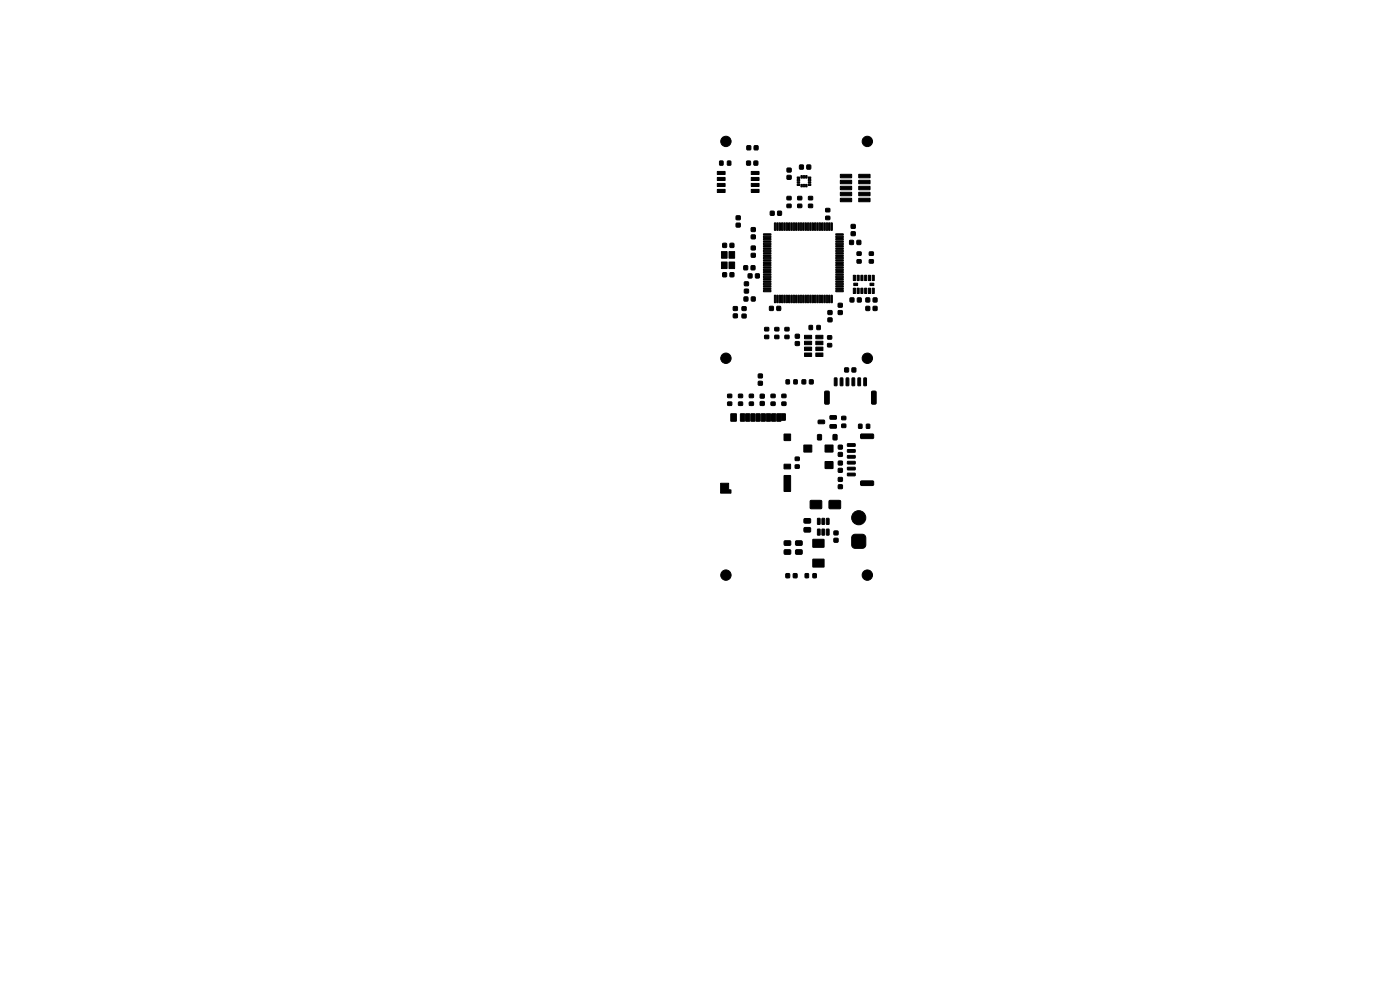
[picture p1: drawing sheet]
<svg xmlns="http://www.w3.org/2000/svg" width="297mm" height="210mm" viewBox="0 0 297 210" stroke-linecap="round" stroke-linejoin="round" font-family="sans-serif">
<g fill="#000" stroke="#000" stroke-width=".21">
<path d="M152.7 34.2h.7v.8h-.7zM152.2 36.4h1.6v.6h-1.6zM152.2 37.6h1.6v.7h-1.6zM152.2 38.9h1.6v.7h-1.6zM154.3 34.2h.7v.8h-.7zM158.4 34.2h.8v.8h-.8zM158.5 30.9h.7v.9h-.7zM160 34.2h.7v.8h-.7zM160 30.9h.8v.9h-.8zM159.4 38.9h1.6v.7h-1.6zM159.4 37.6h1.6v.7h-1.6zM159.4 36.4h1.6v.6h-1.6z"/>
<path d="M167 35.7h.8v.8h-.8zM167 37.2h.8v.8h-.8zM169.1 37.5h.5v.4h-.5zM169.1 38h.5v.4h-.5zM169.1 38.5h.5v.4h-.5zM169.1 39h.5v.4h-.5zM169.6 35h.8v.8h-.8zM169.9 37.3h.3v.5h-.3zM169.9 39.1h.3v.5h-.3zM170.4 37.3h.3v.5h-.3zM170.4 39.1h.3v.5h-.3zM171.2 35h.8v.8h-.8z"/>
<path d="M170.9 37.3h.3v.5h-.3zM170.9 39.1h.3v.5h-.3zM171.5 39h.5v.4h-.5zM171.5 38.5h.5v.4h-.5zM171.5 38h.5v.4h-.5zM171.5 37.5h.5v.4h-.5zM178.3 39.5h2.4v.8h-2.4zM178.3 38.2h2.4v.8h-2.4zM178.3 37h2.4v.7h-2.4zM182.2 39.5h2.4v.8h-2.4zM182.2 38.2h2.4v.8h-2.4zM182.2 37h2.4v.7h-2.4z"/>
<path d="M153.1 53.4h1.1v1.4h-1.1zM153.1 55.6h1.1v1.4h-1.1zM153.3 57.9h.8v.8h-.8zM152.2 40.2h1.6v.6h-1.6zM153.3 51.6h.8v.9h-.8zM154.7 55.6h1.1v1.4h-1.1zM154.7 53.4h1.1v1.4h-1.1zM154.9 57.9h.8v.8h-.8zM154.9 51.6h.8v.9h-.8zM156.2 47.4h.8v.7h-.8zM156.2 45.8h.8v.8h-.8zM157.8 56.4h.8v.8h-.8z"/>
<path d="M159.4 56.4h.7v.8h-.7zM159.4 49.9h.8v.7h-.8zM159.4 48.3h.8v.8h-.8zM159.4 53.8h.8v.7h-.8zM159.4 52.2h.8v.8h-.8zM158.7 58.1h.8v.8h-.8zM159.4 40.2h1.6v.6h-1.6zM160.3 58.1h.8v.8h-.8zM162 49.6h1.5l.1 .2-1.6 .1zM162 50.1h1.5l.1 .2-1.6 .1zM162 50.6h1.5l.1 .2-1.6 .1zM162 51.1h1.5l.1 .2-1.6 .1z"/>
<path d="M162 51.6h1.5l.1 .2-1.6 .1zM162 52.1h1.5l.1 .2-1.6 .1zM162 52.6h1.5l.1 .2-1.6 .1zM162 53.1h1.5l.1 .2-1.6 .1zM162 53.6h1.5l.1 .2-1.6 .1zM162 54.1h1.5l.1 .2-1.6 .1zM162 54.6h1.5l.1 .2-1.6 .1zM162 55.1h1.5l.1 .2-1.6 .1zM162 55.6h1.5l.1 .2-1.6 .1zM162 56.1h1.5l.1 .2-1.6 .1zM162 56.6h1.5l.1 .2-1.6 .1zM162 57.1h1.5l.1 .2-1.6 .1z"/>
<path d="M162 57.6h1.5l.1 .2-1.6 .1zM162 58.1h1.5l.1 .2-1.6 .1zM162 58.6h1.5l.1 .2-1.6 .1zM162 59.1h1.5l.1 .2-1.6 .1zM162 59.6h1.5l.1 .2-1.6 .1zM163.4 44.8h.8v.8h-.8zM164.3 47.3h.3l-.1 1.6-.2-.1zM164.8 47.3h.3l-.1 1.6-.2-.1zM165 44.8h.8v.8h-.8zM165.3 47.3h.3l-.1 1.6-.2-.1zM165.8 47.3h.3l-.1 1.6-.2-.1zM166.3 47.3h.3l-.1 1.6-.2-.1z"/>
<path d="M166.8 47.3h.3l-.1 1.6-.2-.1zM167 43.3h.8v.7h-.8zM167 41.7h.8v.7h-.8zM167.3 47.3h.3l-.1 1.6-.2-.1zM167.8 47.3h.3l-.1 1.6-.2-.1zM168.3 47.3h.3l-.1 1.6-.2-.1zM168.8 47.3h.3l-.1 1.6-.2-.1zM169.3 47.3h.3l-.1 1.6-.2-.1zM169.2 43.3h.9v.7h-.9zM169.2 41.7h.9v.7h-.9zM169.8 47.3h.3l-.1 1.6-.2-.1zM170.3 47.3h.3l-.1 1.6-.2-.1z"/>
<path d="M170.8 47.3h.3l-.1 1.6-.2-.1zM171.3 47.3h.3l-.1 1.6-.2-.1zM171.5 43.3h.9v.7h-.9zM171.5 41.7h.9v.7h-.9zM171.8 47.3h.3l-.1 1.6-.2-.1zM172.3 47.3h.3l-.1 1.6-.2-.1zM172.8 47.3h.3l-.1 1.6-.2-.1zM173.3 47.3h.3l-.1 1.6-.2-.1zM173.8 47.3h.3l-.1 1.6-.2-.1zM174.3 47.3h.3l-.1 1.6-.2-.1zM174.8 47.3h.3l-.1 1.6-.2-.1zM175.3 47.3h.3l-.1 1.6-.2-.1z"/>
<path d="M175.2 45.9h.8v.7h-.8zM175.2 44.2h.8v.7h-.8zM175.8 47.3h.3l-.1 1.6-.2-.1zM176.3 47.3h.3l-.1 1.6-.2-.1zM177.3 59.6h1.5l.1 .2-1.5 .1zM177.3 59.1h1.5l.1 .2-1.5 .1zM177.3 58.6h1.5l.1 .2-1.5 .1zM177.3 58.1h1.5l.1 .2-1.5 .1zM177.3 57.6h1.5l.1 .2-1.5 .1zM177.3 57.1h1.5l.1 .2-1.5 .1zM177.3 56.6h1.5l.1 .2-1.5 .1zM177.3 56.1h1.5l.1 .2-1.5 .1z"/>
<path d="M177.3 55.6h1.5l.1 .2-1.5 .1zM177.3 55.1h1.5l.1 .2-1.5 .1zM177.3 54.6h1.5l.1 .2-1.5 .1zM177.3 54.1h1.5l.1 .2-1.5 .1zM177.3 53.6h1.5l.1 .2-1.5 .1zM177.3 53.1h1.5l.1 .2-1.5 .1zM177.3 52.6h1.5l.1 .2-1.5 .1zM177.3 52.1h1.5l.1 .2-1.5 .1zM177.3 51.6h1.5l.1 .2-1.5 .1zM177.3 51.1h1.5l.1 .2-1.5 .1zM177.3 50.6h1.5l.1 .2-1.5 .1zM177.3 50.1h1.5l.1 .2-1.5 .1z"/>
<path d="M177.3 49.6h1.5l.1 .2-1.5 .1zM178.3 42.1h2.4v.7h-2.4zM178.3 40.8h2.4v.7h-2.4zM180.3 51h.7v.8h-.7zM180.6 47.6h.8v.8h-.8zM180.6 49.2h.8v.8h-.8zM181 58.4h.5v1.1h-.5zM181.8 58.4h.5v1.1h-.5zM181.8 53.5h.9v.6h-.9zM181.8 55.1h.9v.7h-.9zM181.8 51h.8v.8h-.8zM182.6 58.4h.5v1.1h-.5z"/>
<path d="M183.4 58.4h.5v1.1h-.5zM182.2 42.1h2.4v.7h-2.4zM182.2 40.8h2.4v.7h-2.4zM184.2 58.4h.5v1.1h-.5zM184.4 53.5h.9v.6h-.9zM184.4 55.1h.9v.7h-.9zM185 58.4h.5v1.1h-.5zM155.6 65.1h.8v.7h-.8zM155.6 66.6h.8v.8h-.8zM157.4 66.7h.9v.7h-.9zM157.4 65.1h.9v.7h-.9zM157.9 63h.7v.8h-.7z"/>
<path d="M157.9 61.4h.9v.7h-.9zM157.9 59.8h.9v.8h-.9zM159.4 63h.8v.8h-.8zM160.9 79.4h.8v.7h-.8zM162 60.1h1.5l.1 .2-1.6 .1zM162 60.6h1.5l.1 .2-1.6 .1zM162 61.1h1.5l.1 .2-1.6 .1zM162 61.6h1.5l.1 .2-1.6 .1zM162.2 71.1h.9v.7h-.9zM162.2 69.5h.9v.7h-.9zM163.3 65h.7v.8h-.7zM164.3 62.6l.3 .1-.1 1.5-.2-.1z"/>
<path d="M164.4 71.1h.8v.7h-.8zM164.4 69.5h.8v.7h-.8zM164.8 62.6l.3 .1-.1 1.5-.2-.1zM165.3 62.6l.3 .1-.1 1.5-.2-.1zM164.8 65h.8v.8h-.8zM165.8 62.6l.3 .1-.1 1.5-.2-.1zM166.3 62.6l.3 .1-.1 1.5-.2-.1zM166.5 71.1h.9v.7h-.9zM166.5 69.5h.9v.7h-.9zM166.8 62.6l.3 .1-.1 1.5-.2-.1zM167.3 62.6l.3 .1-.1 1.5-.2-.1zM167.8 62.6l.3 .1-.1 1.5-.2-.1z"/>
<path d="M168.3 62.6l.3 .1-.1 1.5-.2-.1zM168.8 62.6l.3 .1-.1 1.5-.2-.1zM169.3 62.6l.3 .1-.1 1.5-.2-.1zM168.7 70.9h.9v.8h-.9zM168.7 72.5h.9v.8h-.9zM169.8 62.6l.3 .1-.1 1.5-.2-.1zM170.3 62.6l.3 .1-.1 1.5-.2-.1zM170.7 71.1h1.4l.1 .7-1.5 .1zM170.7 72.4h1.4l.1 .7h-1.5zM170.7 73.7l1.4-.1 .1 .7-1.5 .1zM170.7 74.9h1.4l.1 .7h-1.5zM170.8 62.6l.3 .1-.1 1.5-.2-.1z"/>
<path d="M171.3 62.6l.3 .1-.1 1.5-.2-.1zM171.7 69.1h.6v.8h-.6zM171.8 62.6l.3 .1-.1 1.5-.2-.1zM172.3 62.6l.3 .1-.1 1.5-.2-.1zM172.8 62.6l.3 .1-.1 1.5-.2-.1zM173.1 74.9h1.4l.1 .7h-1.5zM173.1 73.7l1.4-.1 .1 .7-1.5 .1zM173.1 72.4h1.4l.1 .7h-1.5zM173.1 71.2l1.4-.1 .1 .7-1.5 .1zM173.3 69.1h.7v.8h-.7zM173.3 62.6l.3 .1-.1 1.5-.2-.1zM173.8 62.6l.3 .1-.1 1.5-.2-.1z"/>
<path d="M174.3 62.6l.3 .1-.1 1.5-.2-.1zM174.8 62.6l.3 .1-.1 1.5-.2-.1zM175.3 62.6l.3 .1-.1 1.5-.2-.1zM175.6 72.9h.8v.7h-.8zM175.6 71.2h.8v.7h-.8zM175.8 62.6l.3 .1-.1 1.5-.2-.1zM175.7 67.5h.8v.7h-.8zM175.7 65.9h.8v.8h-.8zM176.3 62.6l.3 .1-.1 1.5-.2-.1zM177.3 61.6h1.5l.1 .2-1.5 .1zM177.3 61.1h1.5l.1 .2-1.5 .1zM177.3 60.6h1.5l.1 .2-1.5 .1z"/>
<path d="M177.3 60.1h1.5l.1 .2-1.5 .1zM177.8 64.4h.9v.7h-.9zM177.8 65.9h.9v.8h-.9zM179.2 78.1h.8v.8h-.8zM180.4 63.2h.7v.8h-.7zM181 61.1h.5v1.2h-.5zM180.8 78.1h.7v.8h-.7zM181.1 60.1h.8v.5h-.8zM181.8 61.1h.5v1.2h-.5zM181.9 63.2h.8v.8h-.8zM182.6 61.1h.5v1.2h-.5zM183.7 63.2h.8v.8h-.8z"/>
<path d="M183.7 65h.8v.8h-.8zM183.4 61.1h.5v1.2h-.5zM184.2 61.1h.5v1.2h-.5zM185.3 63.2h.7v.8h-.7zM185.3 65h.7v.8h-.7zM184.6 60.1h.8v.5h-.8zM185 61.1h.5v1.2h-.5zM154.4 85.3h.8v.7h-.8zM154.4 83.6h.8v.7h-.8zM155.1 87.8h1.1v1.5h-1.1zM156.7 85.3h.8v.7h-.8zM156.7 83.6h.8v.7h-.8z"/>
<path d="M157.1 87.8h.9l-.1 1.6-.8-.1zM158.2 87.8h.9l-.1 1.6-.8-.1zM159 85.3h.8v.7h-.8zM159 83.6h.8v.7h-.8zM159.3 87.8h.9l-.1 1.6-.8-.1zM160.4 87.8h.9l-.1 1.6-.8-.1zM161.5 87.8h.9l-.1 1.6-.8-.1zM160.9 80.9h.8v.8h-.8zM161.3 83.7h.8v.7h-.8zM161.3 85.2h.8v.8h-.8zM162.6 87.8h.9l-.1 1.6-.8-.1zM163.7 87.8h.9l-.1 1.6-.8-.1z"/>
<path d="M163.6 85.3h.8v.7h-.8zM163.6 83.6h.8v.7h-.8zM164.8 87.8h.9l-.1 1.6-.8-.1zM165.8 87.8h.8v1.4l-.9-.1zM165.9 85.3h.8v.7h-.8zM165.9 83.6h.8v.7h-.8zM166.4 92.1h1.3v1.3h-1.3zM166.4 98.5h1.3v.9h-1.3zM166.8 80.6h.7v.8h-.7zM168.4 80.6h.7v.8h-.7zM168.7 97h.8v.7h-.8zM168.7 98.6h.8v.7h-.8z"/>
<path d="M170.2 80.6h.7v.8h-.7zM170.6 94.4h1.6v1.5h-1.6zM171.7 80.6h.8v.8h-.8zM173.5 92.2h.7v1.1h-.7zM173.6 89.2l1.2-.1 .1 .7-.1 .1h-1.1zM175 83l.7-.1 .2 .2v2.4l-.1 .2h-.6l-.2-.1zM175.1 97.9h1.6v1.5h-1.6zM175.1 94.4h1.6v1.5h-1.6zM176.1 90.1h1.2l.1 .6-.1 .1h-1.1zM176.1 88.2h1.2l.1 .6-.1 .1h-1.1zM177 80.2h.6l-.1 1.6h-.5zM176.8 92.2h.7v1.1h-.7z"/>
<path d="M177.9 97.8h.8v.8h-.8zM177.9 96h.8v.8h-.8zM177.9 94.5h.8v.7h-.8zM178.6 90h.8v.7h-.8zM178.6 88.3h.8v.7h-.8zM178.3 80.2h.5l-.1 1.6h-.5zM179.5 80.2h.6l-.1 1.6h-.5zM179.8 94.1h1.6v.5l-1.6 .1zM179.8 95.4h1.6v.5h-1.6zM179.8 96.6h1.6v.5l-1.6 .1zM179.8 97.9h1.6v.5h-1.6zM179.8 99.1h1.6v.5l-1.6 .1z"/>
<path d="M180.8 80.2h.5l-.1 1.6h-.5zM182.2 90h.6v.8h-.6zM182 80.2h.6l-.1 1.6h-.5zM183.8 90h.7v.8h-.7zM183.3 80.2h.5l-.1 1.6h-.5zM182.6 92.1h2.6l.1 .2v.6l-.2 .2-2.4-.1-.2-.2zM185 83l.6-.1 .3 .2v2.4l-.2 .2h-.6l-.2-.1zM152.9 102.5h1.7v1.3l.5 .1v.7h-2.2zM166.4 100.9h1.3v3.4l-1.4-.1zM166.4 116.7l1.2-.1 .2 .3v.5l-.3 .2h-1l-.2-.2zM166.4 114.8l1.2-.1 .2 .3v.5l-.3 .2h-1l-.2-.2zM168.8 116.7l1.2-.1 .2 .3v.5l-.3 .2h-1l-.2-.2z"/>
<path d="M168.8 114.8l1.2-.1 .2 .3v.5l-.3 .2h-1l-.2-.2zM170.6 110.1l1.2-.1 .2 .2v.6l-.3 .2h-1l-.2-.3zM170.6 112l1.2-.1 .2 .2v.6l-.3 .2h-1l-.2-.3zM171.9 106.2h2.4v1.7h-2.4zM173.4 110h.6l-.1 1.3-.5-.1zM173.4 112.3h.6l-.1 1.2-.5-.1zM172.5 114.4h2.3v1.7h-2.3zM172.5 118.6h2.3v1.7h-2.3zM174.4 110h.5v1.3l-.5-.1zM174.4 112.3h.5v1.2l-.5-.1zM175.3 110h.6l-.1 1.3-.5-.1zM175.3 112.3h.6l-.1 1.2-.5-.1z"/>
<path d="M175.9 106.2h2.4v1.7h-2.4zM176.9 112.7h.9v.7h-.9zM176.9 114.2h.9v.8h-.9zM177.9 99.4h.8v.8h-.8zM177.9 102.9h.8v.7h-.8zM177.9 101.3h.8v.8h-.8zM179.8 100.4h1.6v.5h-1.6zM181 113.5l.4-.2h1.5l.6 .3 .2 .5v1.5l-.3 .6-.5 .1h-1.5l-.6-.3-.1-.4v-1.5zM182.6 102.1l2.6-.1 .1 .3v.5l-.2 .2h-2.4l-.2-.2zM166.7 121.7h.8v.8h-.8zM168.3 121.7h.8v.8h-.8zM170.8 121.7h.7v.8h-.7z"/>
<path d="M172.5 121.7h.7v.8h-.7z"/>
<circle cx="154" cy="30" r="1.1"/>
<circle cx="184" cy="30" r="1.1"/>
<circle cx="154" cy="76" r="1.1"/>
<circle cx="184" cy="76" r="1.1"/>
<circle cx="182.2" cy="109.8" r="1.5"/>
<circle cx="154" cy="122" r="1.1"/>
<circle cx="184" cy="122" r="1.1"/>
</g>
</svg>
